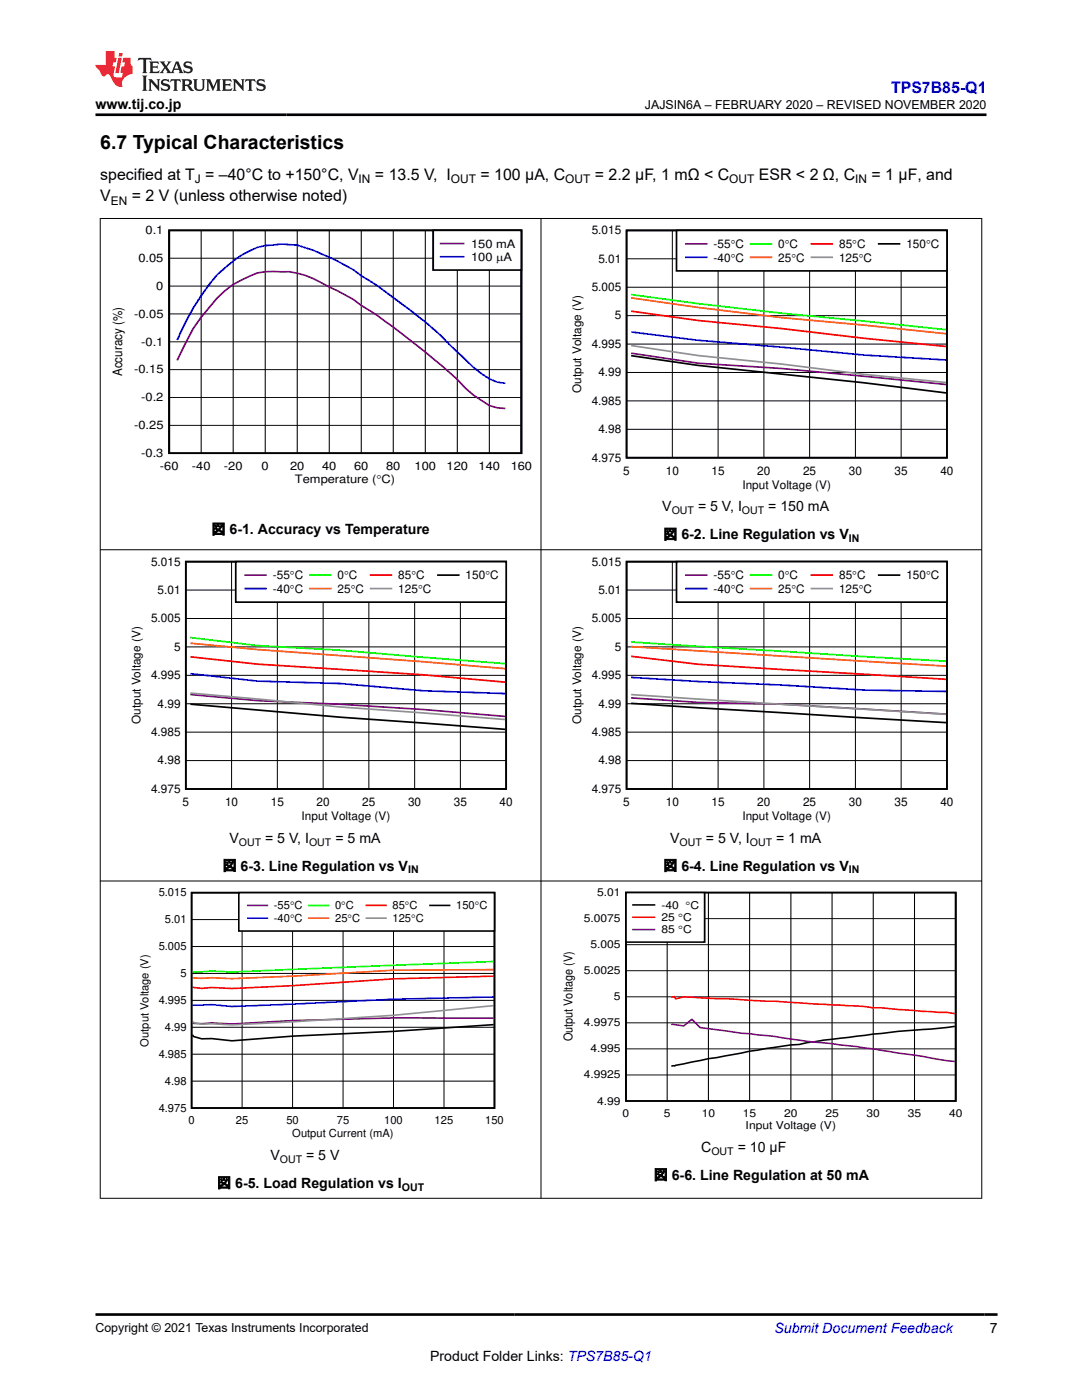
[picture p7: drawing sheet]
<svg xmlns="http://www.w3.org/2000/svg" width="216mm" height="279mm" viewBox="0 0 216 279" stroke-linecap="round" stroke-linejoin="round" font-family="sans-serif">
<defs><g id="words">
<text font-size="3.9" x="20" y="29.8">6.7 Typical Characteristics</text>
<text font-size="3.2" fill="#00f" x="177.8" y="18.6">TPS7B85-Q1</text>
<g font-size="3.2">
<text x="20" y="36">specified at T = –40°C to +150°C, V</text>
<text x="74.8" y="36">= 13.5 V, I</text>
<text x="95.9" y="36">= 100 µA, C</text>
<text x="118.7" y="36">= 2.2 µF, 1 mΩ &lt; C</text>
<text x="151.4" y="36">ESR &lt; 2 Ω, C</text>
<text x="173.9" y="36">= 1 µF, and</text>
<text x="20" y="40.2">V</text>
<text x="26.3" y="40.2">= 2 V (unless otherwise noted)</text>
</g>
<g font-size="2.8">
<text x="19" y="21.7">www.tij.co.jp</text>
<text x="42.2" y="106.6">図 6-1. Accuracy vs Temperature</text>
<text x="132.1" y="102.1">V</text>
<text x="132.4" y="107.6">図 6-2. Line Regulation vs V</text>
<text x="139.3" y="102.1">= 5 V, I</text>
<text x="153.3" y="102.1">= 150 mA</text>
<text x="44.4" y="173.7">図 6-3. Line Regulation vs V</text>
<text x="45.8" y="168.2">V</text>
<text x="52.9" y="168.2">= 5 V, I</text>
<text x="66.9" y="168.2">= 5 mA</text>
<text x="132.4" y="173.7">図 6-4. Line Regulation vs V</text>
<text x="133.7" y="168.2">V</text>
<text x="140.9" y="168.2">= 5 V, I</text>
<text x="154.9" y="168.2">= 1 mA</text>
<text x="53.9" y="231.5">V</text>
<text x="61.1" y="231.5">= 5 V</text>
<text x="139.9" y="229.9">C</text>
<text x="147.2" y="229.9">= 10 µF</text>
<text x="43.3" y="237.1">図 6-5. Load Regulation vs I</text>
<text x="130.4" y="235.5">図 6-6. Line Regulation at 50 mA</text>
<text x="197.5" y="266.1">7</text>
<text x="85.8" y="271.7">Product Folder Links: TPS7B85-Q1</text>
</g>
<text font-size="2.8" fill="#00f" x="154.5" y="266.1">Submit Document Feedback</text>
<text font-size="2.6" x="24.4" y="75.1" transform="rotate(-90 24.4 75.1)">Accuracy (%)</text>
<g font-size="2.5">
<text x="128.7" y="21.8">JAJSIN6A – FEBRUARY 2020 – REVISED NOVEMBER 2020</text>
<text x="19" y="265.8">Copyright © 2021 Texas Instruments Incorporated</text>
</g>
<g font-size="2.4">
<text x="22.1" y="40.8">EN</text>
<text x="38.9" y="36.6">J</text>
<text x="71.6" y="36.6">IN</text>
<text x="90" y="36.6">OUT</text>
<text x="112.8" y="36.6">OUT</text>
<text x="145.5" y="36.6">OUT</text>
<text x="170.6" y="36.6">IN</text>
<text x="118.1" y="46.7">5.015</text>
<text x="119.4" y="52.4">5.01</text>
<text x="142.4" y="49.5">-55qC</text>
<text x="142.4" y="52.2">-40qC</text>
<text x="155.3" y="49.5">0qC</text>
<text x="155.3" y="52.2">25qC</text>
<text x="167.4" y="49.5">85q</text>
<text x="167.4" y="52.2">125</text>
<text x="171" y="49.5">C</text>
<text x="171.4" y="52.2">qC</text>
<text x="180.9" y="49.5">150qC</text>
<text x="118.1" y="58.1">5.005</text>
<text x="122.7" y="63.8">5</text>
<text x="118.1" y="69.4">4.995</text>
<text x="119.4" y="75.1">4.99</text>
<text x="118.1" y="80.8">4.985</text>
<text x="119.4" y="86.5">4.98</text>
<text x="118.1" y="92.1">4.975</text>
<text x="124.4" y="94.8">5</text>
<text x="132.9" y="94.8">10</text>
<text x="142" y="94.8">15</text>
<text x="151.1" y="94.8">20</text>
<text x="160.2" y="94.8">25</text>
<text x="169.4" y="94.8">30</text>
<text x="178.5" y="94.8">35</text>
<text x="187.6" y="94.8">40</text>
<text x="148.1" y="97.5">Input Voltage (V)</text>
<text x="30.1" y="112.9">5.015</text>
<text x="118.1" y="112.9">5.015</text>
<text x="31.5" y="118.5">5.01</text>
<text x="54.4" y="115.6">-55qC</text>
<text x="54.4" y="118.3">-40qC</text>
<text x="67.4" y="115.6">0qC</text>
<text x="67.4" y="118.3">25qC</text>
<text x="79.5" y="115.6">85q</text>
<text x="79.5" y="118.3">125</text>
<text x="83.1" y="115.6">C</text>
<text x="83.4" y="118.3">qC</text>
<text x="92.9" y="115.6">150qC</text>
<text x="119.4" y="118.5">5.01</text>
<text x="142.4" y="115.6">-55qC</text>
<text x="142.4" y="118.3">-40qC</text>
<text x="155.3" y="115.6">0qC</text>
<text x="155.3" y="118.3">25qC</text>
<text x="167.4" y="115.6">85q</text>
<text x="167.4" y="118.3">125</text>
<text x="171" y="115.6">C</text>
<text x="171.4" y="118.3">qC</text>
<text x="180.9" y="115.6">150qC</text>
<text x="30.1" y="124.2">5.005</text>
<text x="118.1" y="124.2">5.005</text>
<text x="34.7" y="129.9">5</text>
<text x="122.7" y="129.9">5</text>
<text x="30.1" y="135.5">4.995</text>
<text x="118.1" y="135.5">4.995</text>
<text x="31.5" y="141.2">4.99</text>
<text x="119.4" y="141.2">4.99</text>
<text x="30.1" y="146.9">4.985</text>
<text x="118.1" y="146.9">4.985</text>
<text x="31.5" y="152.6">4.98</text>
<text x="119.4" y="152.6">4.98</text>
<text x="30.1" y="158.2">4.975</text>
<text x="36.4" y="160.9">5</text>
<text x="44.9" y="160.9">10</text>
<text x="54" y="160.9">15</text>
<text x="63.2" y="160.9">20</text>
<text x="72.3" y="160.9">25</text>
<text x="81.4" y="160.9">30</text>
<text x="90.6" y="160.9">35</text>
<text x="99.7" y="160.9">40</text>
<text x="118.1" y="158.2">4.975</text>
<text x="124.4" y="160.9">5</text>
<text x="132.9" y="160.9">10</text>
<text x="142" y="160.9">15</text>
<text x="151.1" y="160.9">20</text>
<text x="160.2" y="160.9">25</text>
<text x="169.4" y="160.9">30</text>
<text x="178.5" y="160.9">35</text>
<text x="187.6" y="160.9">40</text>
<text x="60.2" y="163.6">Input Voltage (V)</text>
<text x="148.1" y="163.6">Input Voltage (V)</text>
<text x="114.2" y="207.8" transform="rotate(-90 114.2 207.8)">Output Voltage (V)</text>
</g>
<g font-size="2.3">
<text x="29" y="46.7">0.1</text>
<text x="27.6" y="52.3">0.05</text>
<text x="94" y="49.4">150 mA</text>
<text x="94" y="52.1">100</text>
<text x="99" y="52.1">PA</text>
<text x="31.2" y="57.9">0</text>
<text x="26.8" y="63.4">-0.05</text>
<text x="28.2" y="69">-0.1</text>
<text x="26.8" y="74.5">-0.15</text>
<text x="28.2" y="80.1">-0.2</text>
<text x="116" y="78.4" transform="rotate(-90 116 78.4)">Output Voltage (V)</text>
<text x="26.8" y="85.6">-0.25</text>
<text x="28.2" y="91.2">-0.3</text>
<text x="31.9" y="93.8">-60</text>
<text x="38.3" y="93.8">-40</text>
<text x="44.7" y="93.8">-20</text>
<text x="52.2" y="93.8">0</text>
<text x="57.9" y="93.8">20</text>
<text x="64.3" y="93.8">40</text>
<text x="70.7" y="93.8">60</text>
<text x="77.1" y="93.8">80</text>
<text x="82.7" y="93.8">100</text>
<text x="89.1" y="93.8">120</text>
<text x="95.5" y="93.8">140</text>
<text x="101.9" y="93.8">160</text>
<text x="58.9" y="96.5">Temperature (qC)</text>
<text x="28" y="144.5" transform="rotate(-90 28 144.5)">Output Voltage (V)</text>
<text x="116" y="144.5" transform="rotate(-90 116 144.5)">Output Voltage (V)</text>
</g>
<g font-size="2.2">
<text x="31.7" y="178.9">5.015</text>
<text x="119.2" y="178.8">5.01</text>
<text x="32.9" y="184.2">5.01</text>
<text x="54.7" y="181.5">-55q</text>
<text x="54.7" y="184">-40q</text>
<text x="58.8" y="181.5">C</text>
<text x="58.8" y="184">C</text>
<text x="66.9" y="181.5">0q</text>
<text x="66.9" y="184">25qC</text>
<text x="69" y="181.5">C</text>
<text x="78.3" y="181.5">85qC</text>
<text x="78.3" y="184">125qC</text>
<text x="91" y="181.5">150qC</text>
<text x="116.5" y="184">5.0075</text>
<text x="132" y="181.4">-40 qC</text>
<text x="132" y="183.8">25 qC</text>
<text x="31.7" y="189.6">5.005</text>
<text x="117.8" y="189.2">5.005</text>
<text x="132" y="186.3">85 qC</text>
<text x="36" y="195">5</text>
<text x="116.5" y="194.4">5.0025</text>
<text x="31.7" y="200.4">4.995</text>
<text x="122.5" y="199.6">5</text>
<text x="29.7" y="208.9" transform="rotate(-90 29.7 208.9)">Output Voltage (V)</text>
<text x="32.9" y="205.7">4.99</text>
<text x="116.5" y="204.8">4.9975</text>
<text x="31.7" y="211.1">4.985</text>
<text x="116.5" y="215.2">4.9925</text>
<text x="117.8" y="210">4.995</text>
<text x="31.7" y="221.9">4.975</text>
<text x="32.9" y="216.5">4.98</text>
<text x="119.2" y="220.4">4.99</text>
<text x="37.6" y="224.4">0</text>
<text x="47.1" y="224.4">25</text>
<text x="57.1" y="224.4">50</text>
<text x="58.3" y="227">Output Current (mA)</text>
<text x="67.2" y="224.4">75</text>
<text x="76.7" y="224.4">100</text>
<text x="86.7" y="224.4">125</text>
<text x="96.8" y="224.4">150</text>
<text x="124.2" y="222.9">0</text>
<text x="132.5" y="222.9">5</text>
<text x="140" y="222.9">10</text>
<text x="148.2" y="222.9">15</text>
<text x="148.8" y="225.4">Input Voltage (V)</text>
<text x="156.5" y="222.9">20</text>
<text x="164.7" y="222.9">25</text>
<text x="172.9" y="222.9">30</text>
<text x="181.1" y="222.9">35</text>
<text x="189.4" y="222.9">40</text>
</g>
<g font-size="2.1">
<text x="134" y="102.6">OUT</text>
<text x="148" y="102.6">OUT</text>
<text x="169.4" y="108.2">IN</text>
<text x="47.6" y="168.7">OUT</text>
<text x="61.7" y="168.7">OUT</text>
<text x="135.6" y="168.7">OUT</text>
<text x="149.6" y="168.7">OUT</text>
<text x="81.4" y="174.3">IN</text>
<text x="169.4" y="174.3">IN</text>
<text x="55.8" y="232.1">OUT</text>
<text x="141.9" y="230.5">OUT</text>
<text x="80.2" y="237.6">OUT</text>
</g>
</g></defs>
<path d="M33.8 46h70.2v44.4h-70.2z" fill="none" stroke="#000" stroke-width=".36"/>
<g fill="none" stroke="#000" stroke-width=".2">
<path d="M33.8 57.1h70.2M33.8 51.5h70.2M40.1 46v44.5M46.5 46v44.5M52.9 46v44.5M59.3 46v44.5M65.7 46v44.5M72.1 46v44.5M78.5 46v44.5M84.9 46v44.5M91.2 46v44.5M97.6 46v44.5"/>
<path d="M33.8 79.3h70.2M33.8 73.8h70.2M33.8 68.2h70.2M33.8 62.6h70.2M33.8 84.9h70.2"/>
</g>
<path d="M35.3 71.9l1.7-3.3a34.9 34.9 0 0 1 7.9-10.6 24.4 24.4 0 0 1 6.4-3.5 23.9 23.9 0 0 1 8 0 22.3 22.3 0 0 1 6.4 2.8 32 32 0 0 1 6.4 3.7 117 117 0 0 1 14.4 10.6 57 57 0 0 1 6.3 5.8l1.6 1.4 3.2 2.1 1.6 .5 1.6 .1" fill="none" stroke="#7f007f" stroke-width=".36"/>
<path d="M35.3 67.9a48.4 48.4 0 0 1 8-13.1 24.9 24.9 0 0 1 8-5.4l1.6-.4 3.2-.3 3.2 .2a54.7 54.7 0 0 1 11.2 4.9l1.6 1.2a107.4 107.4 0 0 1 11.2 8 68.6 68.6 0 0 1 7.9 7.2 31.2 31.2 0 0 0 6.4 5.4l1.6 .7 1.6 .2" fill="none" stroke="#00f" stroke-width=".36"/>
<path d="M86.4 46h17.6v7.9h-17.6z" fill-rule="evenodd" fill="#fff"/>
<path d="M86.4 46h17.6v7.9h-17.6z" fill="none" stroke="#000" stroke-width=".36"/>
<path d="M87.9 48.6h4.6" fill="none" stroke="#7f007f" stroke-width=".36"/>
<path d="M87.9 51.2h4.6" fill="none" stroke="#00f" stroke-width=".36"/>
<path d="M113.7 45h76.5v53h-76.5z" fill-rule="evenodd" fill="#fff"/>
<path d="M125 46h64v45.3h-64zM125.9 71l13.5 1.9 33 3.5 16.4 2" fill="none" stroke="#000" stroke-width=".34"/>
<g fill="none" stroke="#000" stroke-width=".2">
<path d="M125 57.3h64M125 51.6h64M134.2 46v45.4M143.3 46v45.4M152.4 46v45.4M161.6 46v45.4M170.7 46v45.4M179.8 46v45.4M125 74.3h64M125 68.7h64M125 63h64M125 85.7h64"/>
<path d="M125 80h64"/>
</g>
<path d="M125.9 70.5l13.5 2 16.5 1 32.9 3.2" fill="none" stroke="#7f007f" stroke-width=".34"/>
<path d="M125.9 66.2l13.5 1.7 16.5 1.4 16.5 1.6 16.4 .9" fill="none" stroke="#00f" stroke-width=".34"/>
<path d="M125.9 58.8l13.5 1.8 16.5 1.9 32.9 3.3" fill="none" stroke="#01ff00" stroke-width=".34"/>
<path d="M125.9 59.4l13.5 2 16.5 2 16.5 1.5 16.4 1.7" fill="none" stroke="#ff6500" stroke-width=".34"/>
<path d="M125.9 62.1l13.5 1.9 16.5 1.6 16.5 1.9 16.4 1.6" fill="none" stroke="#f00" stroke-width=".34"/>
<path d="M125.9 69l13.5 2 16.5 1.7 16.5 2 16.4 1.6" fill="none" stroke="#919191" stroke-width=".34"/>
<path d="M135 46h53.9v8.1h-53.9z" fill-rule="evenodd" fill="#fff"/>
<path d="M135 46h54v8.1h-54zM175.3 48.7h4.2" fill="none" stroke="#000" stroke-width=".34"/>
<path d="M136.9 48.7h4.1" fill="none" stroke="#7f007f" stroke-width=".34"/>
<path d="M136.9 51.3h4.1" fill="none" stroke="#00f" stroke-width=".34"/>
<path d="M149.8 48.7h4.1" fill="none" stroke="#01ff00" stroke-width=".34"/>
<path d="M149.8 51.3h4.1" fill="none" stroke="#ff6500" stroke-width=".34"/>
<path d="M161.9 48.7h4.2" fill="none" stroke="#f00" stroke-width=".34"/>
<path d="M161.9 51.3h4.2" fill="none" stroke="#919191" stroke-width=".34"/>
<path d="M25.8 111.1h76.4v53h-76.4z" fill-rule="evenodd" fill="#fff"/>
<path d="M37.1 112.1h63.9v45.4h-63.9zM38 140.5l29.9 2.6 32.9 2.5" fill="none" stroke="#000" stroke-width=".34"/>
<g fill="none" stroke="#000" stroke-width=".2">
<path d="M37.1 117.8h63.9M46.2 112.1v45.4M55.3 112.1v45.4M64.5 112.1v45.4M73.6 112.1v45.4M82.7 112.1v45.4M91.9 112.1v45.4M37.1 134.8h63.9M37.1 129.1h63.9M37.1 123.4h63.9M37.1 151.8h63.9M37.1 146.1h63.9"/>
<path d="M37.1 140.4h63.9"/>
</g>
<path d="M38 138.6l13.4 1.2 16.5 .8 16.6 1 16.3 1.4" fill="none" stroke="#7f007f" stroke-width=".34"/>
<path d="M38 134.4l13.4 1.5 16.5 .5 16.6 1.5 16.3 .5" fill="none" stroke="#00f" stroke-width=".34"/>
<path d="M38 127.2l13.4 1.6 16.5 1 32.9 2.6" fill="none" stroke="#01ff00" stroke-width=".34"/>
<path d="M38 128.4l13.4 1.2 33.1 2.5 16.3 1.3" fill="none" stroke="#ff6500" stroke-width=".34"/>
<path d="M38 131.1l13.4 1.4 33.1 2.2 16.3 1.4" fill="none" stroke="#f00" stroke-width=".34"/>
<path d="M38 138.3l29.9 2.8 32.9 2.5" fill="none" stroke="#919191" stroke-width=".34"/>
<path d="M47 112.1h54v8.1h-54z" fill-rule="evenodd" fill="#fff"/>
<path d="M47 112.1h54v8.1h-54zM87.4 114.8h4.1" fill="none" stroke="#000" stroke-width=".34"/>
<path d="M48.9 114.8h4.2" fill="none" stroke="#7f007f" stroke-width=".34"/>
<path d="M48.9 117.5h4.2" fill="none" stroke="#00f" stroke-width=".34"/>
<path d="M61.8 114.8h4.2" fill="none" stroke="#01ff00" stroke-width=".34"/>
<path d="M61.8 117.5h4.2" fill="none" stroke="#ff6500" stroke-width=".34"/>
<path d="M74 114.8h4.1" fill="none" stroke="#f00" stroke-width=".34"/>
<path d="M74 117.5h4.1" fill="none" stroke="#919191" stroke-width=".34"/>
<path d="M113.7 111.1h76.5v53h-76.5z" fill-rule="evenodd" fill="#fff"/>
<path d="M125 112.1h64v45.4h-64zM125.9 140.4l62.9 3.8" fill="none" stroke="#000" stroke-width=".34"/>
<g fill="none" stroke="#000" stroke-width=".2">
<path d="M125 117.8h64M134.2 112.1v45.4M143.3 112.1v45.4M152.4 112.1v45.4M161.6 112.1v45.4M170.7 112.1v45.4M179.8 112.1v45.4M125 134.8h64M125 129.1h64M125 123.4h64M125 151.8h64M125 146.1h64"/>
<path d="M125 140.4h64"/>
</g>
<path d="M125.9 139.3l13.5 .9 16.5 .3 32.9 2" fill="none" stroke="#7f007f" stroke-width=".34"/>
<path d="M125.9 135.2l13.5 .8 16.5 .7 16.5 1 16.4 .3" fill="none" stroke="#00f" stroke-width=".34"/>
<path d="M125.9 128.1l62.9 3.9" fill="none" stroke="#01ff00" stroke-width=".34"/>
<path d="M125.9 129l62.9 3.9" fill="none" stroke="#ff6500" stroke-width=".34"/>
<path d="M125.9 131l13.5 1.6 49.4 3" fill="none" stroke="#f00" stroke-width=".34"/>
<path d="M125.9 138.6l62.9 4" fill="none" stroke="#919191" stroke-width=".34"/>
<path d="M135 112.1h53.9v8.1h-53.9z" fill-rule="evenodd" fill="#fff"/>
<path d="M135 112.1h54v8.1h-54zM175.3 114.8h4.2" fill="none" stroke="#000" stroke-width=".34"/>
<path d="M136.9 114.8h4.1" fill="none" stroke="#7f007f" stroke-width=".34"/>
<path d="M136.9 117.5h4.1" fill="none" stroke="#00f" stroke-width=".34"/>
<path d="M149.8 114.8h4.1" fill="none" stroke="#01ff00" stroke-width=".34"/>
<path d="M149.8 117.5h4.1" fill="none" stroke="#ff6500" stroke-width=".34"/>
<path d="M161.9 114.8h4.2" fill="none" stroke="#f00" stroke-width=".34"/>
<path d="M161.9 117.5h4.2" fill="none" stroke="#919191" stroke-width=".34"/>
<path d="M27.5 177.2h73v50.2h-73z" fill-rule="evenodd" fill="#fff"/>
<path d="M38.2 178.2h60.5v42.9h-60.5zM98.5 204.5l-20 1.3-20.1 1-12.1 .9-4-.4h-2.1l-1.6-.4-.2-.4" fill="none" stroke="#000" stroke-width=".32"/>
<path d="M48.3 178.2v42.9M58.4 178.2v42.9M68.5 178.2v42.9M78.5 178.2v42.9M88.6 178.2v42.9M38.2 199.6h60.5M38.2 194.3h60.5M38.2 188.9h60.5M38.2 183.5h60.5M38.2 215.8h60.5M38.2 210.4h60.5M38.2 205h60.5" fill="none" stroke="#000" stroke-width=".2"/>
<path d="M98.5 203.2l-20-.1-20.1 .6-12.1 .7-4-.3-2.1 .2-1.8-.1" fill="none" stroke="#7f007f" stroke-width=".32"/>
<path d="M98.5 199l-20 .4-32.2 1.5-4-.4-3.9 .1" fill="none" stroke="#00f" stroke-width=".32"/>
<path d="M98.5 191.9l-52.2 2.1-4-.2-2.1 .2-1.8-.1" fill="none" stroke="#01ff00" stroke-width=".32"/>
<path d="M98.5 193.5l-20 .1-20.1 1.2-12.1 .5-4-.2-2.1 .2-1.8-.2" fill="none" stroke="#ff6500" stroke-width=".32"/>
<path d="M98.5 194.8l-20 .6-20.1 1.3-12.1 .6-4-.2-2.1 .2-1.8-.4" fill="none" stroke="#f00" stroke-width=".32"/>
<path d="M98.5 200.7l-20 1.9-20.1 1.3-12.1 .6-4-.2-2.1 .1-1.6-.3-.2-.3" fill="none" stroke="#919191" stroke-width=".32"/>
<path d="M47.7 178.2h51v7.6h-51z" fill-rule="evenodd" fill="#fff"/>
<path d="M47.7 178.2h51v7.6h-51zM85.8 180.7h3.9" fill="none" stroke="#000" stroke-width=".32"/>
<path d="M49.4 180.7h4" fill="none" stroke="#7f007f" stroke-width=".32"/>
<path d="M49.4 183.2h4" fill="none" stroke="#00f" stroke-width=".32"/>
<path d="M61.6 180.7h4" fill="none" stroke="#01ff00" stroke-width=".32"/>
<path d="M61.6 183.2h4" fill="none" stroke="#ff6500" stroke-width=".32"/>
<path d="M73.1 180.7h3.9" fill="none" stroke="#f00" stroke-width=".32"/>
<path d="M73.1 183.2h3.9" fill="none" stroke="#919191" stroke-width=".32"/>
<path d="M124.9 178.1h65.8v41.6h-65.8zM190.5 204.8l-1.4 .2a451.4 451.4 0 0 0-28 3.1l-1.7 .4a126.5 126.5 0 0 0-14.8 2.2l-10.6 2.1" fill="none" stroke="#000" stroke-width=".33"/>
<g fill="none" stroke="#000" stroke-width=".2">
<path d="M133.1 178.1v41.6M141.4 178.1v41.6M149.6 178.1v41.6M157.8 178.1v41.6M166 178.1v41.6M174.2 178.1v41.6M182.5 178.1v41.6M124.9 198.9h65.8M124.9 193.7h65.8M124.9 188.5h65.8M124.9 183.3h65.8M124.9 214.5h65.8"/>
<path d="M124.9 209.3h65.8M124.9 204.1h65.8"/>
</g>
<path d="M134 198.9h.6l.2 .4 1.6-.3h1.7l32.9 1.8 3.2 .3h1.7l8.2 .7 5 .3 1.4 .2" fill="none" stroke="#f00" stroke-width=".33"/>
<path d="M134 204.5l.3-.1 2.1 .3 1.7-1.3 1.6 1.7 8.2 1.1a117.7 117.7 0 0 1 13.2 1.6l1.6 .2a396.6 396.6 0 0 1 26.4 3.7l1.4 .1" fill="none" stroke="#7f007f" stroke-width=".33"/>
<path d="M124.9 178.1h15.7v9.9h-15.7z" fill-rule="evenodd" fill="#fff"/>
<path d="M124.9 178.1h15.7v9.9h-15.7zM126.3 180.6h4.3" fill="none" stroke="#000" stroke-width=".33"/>
<path d="M126.3 183.1h4.3" fill="none" stroke="#f00" stroke-width=".33"/>
<path d="M126.3 185.5h4.3" fill="none" stroke="#7f007f" stroke-width=".33"/>
<path d="M19.9 43.6h176.1M20 43.5v195.7M107.9 43.5v195.7M195.9 43.5v195.7M19.9 109.7h176.1M19.9 175.8h176.1M19.9 239.1h176.1" fill="none" stroke="#000" stroke-width=".2"/>
<path d="M27.7 11.6l-.2 .5 .5-.2h.6v.1v2.2l-.2 .4h1l-.2-.4v-2.2v-.1h.5l.5 .2-.1-.5zM29.8 12.3l.2 .4v1.5l-.2 .4h1.9l.1-.6a1.08 1.08 0 0 1-1.3 .2v-.7h.6l.4 .2v-.7l-.4 .2h-.6v-.5l.2-.2a1 1 0 0 1 1 .3l-.1-.5zM31.8 12.3l1 1.1-1 1.2h.9l-.2-.2 .4-.8 .5 .8-.2 .2h1.6l-.2-.2 .1-.5h1l.1 .5-.1 .2h.9l-.2-.3-.8-2h-.5l-1 2.2-.8-1.1 .9-1.1h-.8l.2 .2-.5 .6-.3-.6 .1-.2zM35.2 12.7l.4 1h-.8zM36.8 12.4a.65 .65 0 0 0-.2 .7 .65 .65 0 0 0 .6 .5l.7 .1 .1 .3a.79 .79 0 0 1-.7 .4 .79 .79 0 0 1-.7-.5l.1 .7 .2-.1a.93 .93 0 0 0 1.1 .1 .93 .93 0 0 0 .4-1 1.46 1.46 0 0 0-1.2-.6l-.1-.3a1.09 1.09 0 0 1 1.2 .2l-.2-.6-.1 .1-.6-.2zM28.4 15.1l.2 .4v2.2l-.2 .4h1l-.2-.4v-2.2l.2-.4zM29.6 15.8l.2 .4v1.5l-.2 .4h.8l-.3-.4v-1.3l1.7 1.8v-2l.2-.4h-.8l.2 .2 .1 1.1-1.2-1.3zM32.3 15.9a.65 .65 0 0 0-.2 .8 .65 .65 0 0 0 .7 .4l.6 .2 .1 .2a.79 .79 0 0 1-.7 .4 .79 .79 0 0 1-.7-.5l.1 .7 .2-.1a.93 .93 0 0 0 1.1 .1 .93 .93 0 0 0 .4-.9 1.46 1.46 0 0 0-1.2-.6l-.1-.4a1.09 1.09 0 0 1 1.2 .2l-.2-.6-.1 .1-.6-.1zM34.1 15.8l-.1 .6a.63 .63 0 0 1 .7-.3l.1 1.6-.3 .4h1l-.2-.4v-1.6a.66 .66 0 0 1 .8 .3l-.1-.6zM36.2 15.8l.2 .4v1.5l-.2 .4h.9l-.2-.2v-.7h.5l.1 .2a.79 .79 0 0 0 1.2 .6l-1-.9a.61 .61 0 0 0 .6-.6 .61 .61 0 0 0-.5-.7zM36.9 16.1h.2a.47 .47 0 0 1 .5 .1 .47 .47 0 0 1 .1 .5l-.2 .1-.6 .1zM38.5 15.8l.2 .2a2.27 2.27 0 0 0 .4 2 1.04 1.04 0 0 0 1.7-.7v-1.3l.2-.2h-.8l.2 .4v1.1a.6 .6 0 0 1-.6 .6 .6 .6 0 0 1-.6-.6v-1.1l.3-.4zM41.1 15.8l.2 .4v1.5l-.2 .4h.7l-.2-.4v-1.4l.9 1.9 .8-1.9v1.4l-.2 .4h1l-.3-.4v-1.5l.3-.4h-.8l-.7 1.5-.7-1.5zM44.3 15.8l.2 .4v1.5l-.2 .4h1.9l.1-.6a1.09 1.09 0 0 1-1.3 .2v-.7h.6l.4 .2v-.6l-.4 .2h-.6v-.6l.2-.1a1.01 1.01 0 0 1 1 .3l-.1-.6zM46.4 15.8l.3 .4v1.5l-.3 .4h.8l-.2-.4v-1.3l1.6 1.8v-2l.2-.4h-.7l.2 .2v1.1l-1.2-1.3zM49 15.8l-.1 .6a.63 .63 0 0 1 .8-.3v1.6l-.3 .4h1l-.2-.4v-1.6a.66 .66 0 0 1 .8 .3l-.1-.6zM51.4 15.9a.65 .65 0 0 0-.2 .8 .65 .65 0 0 0 .6 .4l.6 .2 .2 .2a.79 .79 0 0 1-.8 .4 .79 .79 0 0 1-.6-.5l.1 .7 .2-.1a.93 .93 0 0 0 1 .1 .93 .93 0 0 0 .5-.9 1.46 1.46 0 0 0-1.3-.6l-.1-.4a1.09 1.09 0 0 1 1.3 .2l-.2-.6-.2 .1-.5-.1z" fill="#231f20"/>
<path d="M21.1 10.2v2.8h-2v.3l.9 1a.95 .95 0 0 0 .9 .9 .59 .59 0 0 1 .6-.4 .59 .59 0 0 1 .5 .4l.4 .7a1.59 1.59 0 0 0 2.1 1.4 1.61 1.61 0 0 1 1-2.3l1-.3-.1-1.5a1.59 1.59 0 0 1-.4-1.7h-1.4l-.2 .9h.5l-.1 .9h-.5l-.2 1v.2l.4 .1-.2 .9h-.6a.73 .73 0 0 1-1.1-.7l.3-1.5h-.5l.2-.9h.5l.2-.9h-.5v-1.3zM23.6 11.5l-.6 3.1h.7l.6-3.1zM23.8 10.6l-.1 .6h.7l.1-.6z" fill="#ed1c24"/>
<path d="M19 22.9h177.8M19 262.3h180" fill="none" stroke="#000" stroke-width=".53"/>
<use href="#words"/>
</svg>
